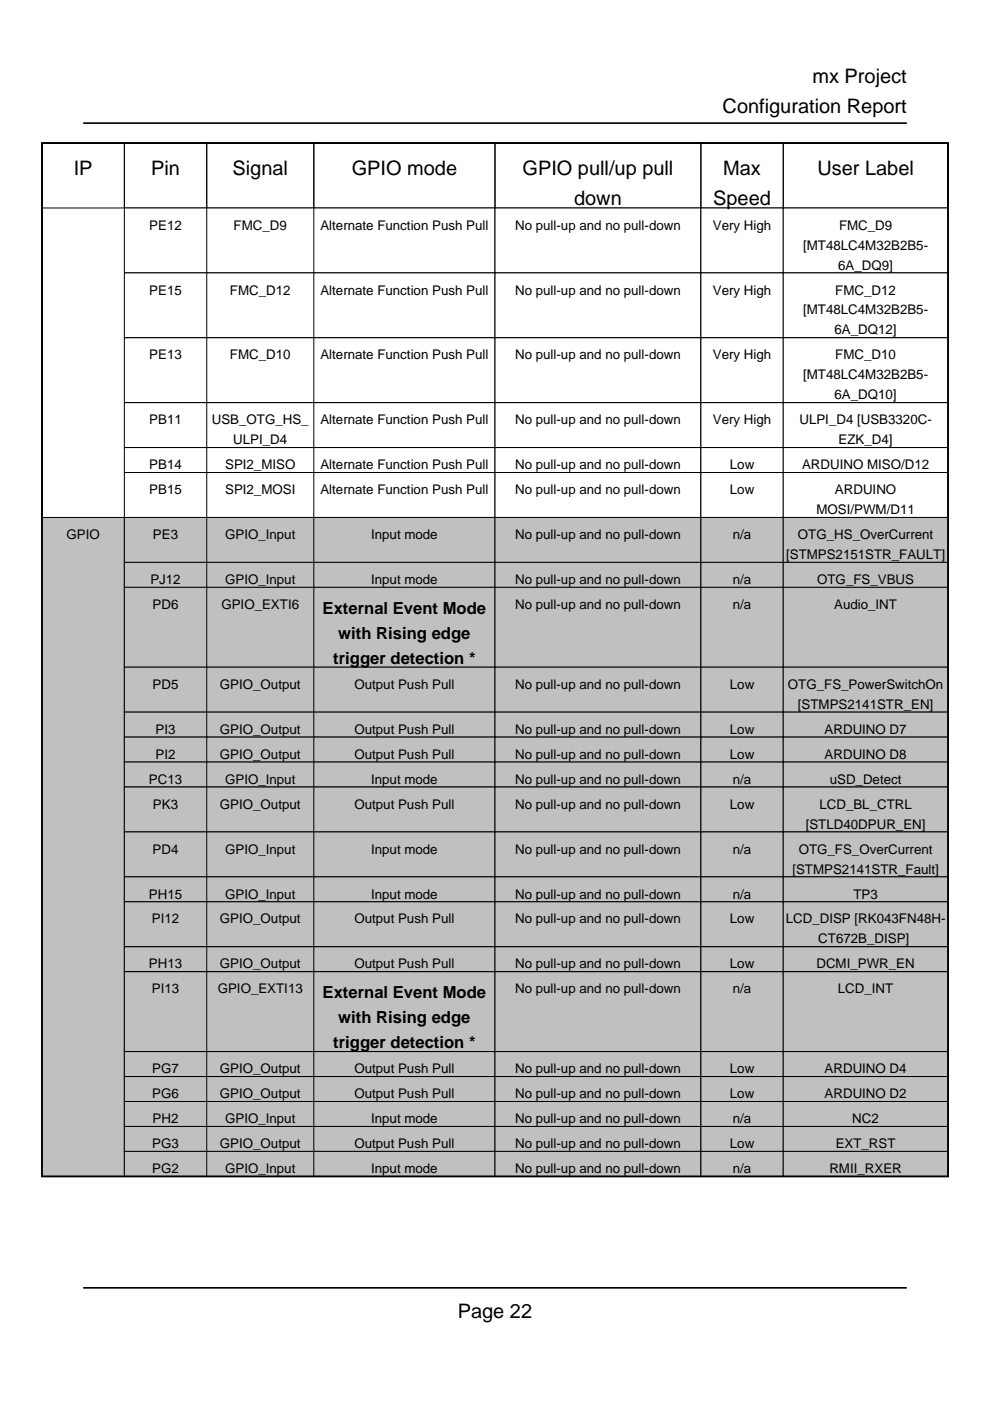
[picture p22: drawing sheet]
<svg xmlns="http://www.w3.org/2000/svg" width="210mm" height="297mm" viewBox="0 0 210 297" stroke-linecap="round" stroke-linejoin="round" font-family="sans-serif">
<defs><g id="words">
<g font-size="4.2">
<text x="172.3" y="17.6">mx Project</text>
<text x="153.2" y="24">Configuration Report</text>
<text x="15.6" y="37">IP</text>
<text x="32" y="37">Pin</text>
<text x="49.3" y="37">Signal</text>
<text x="74.6" y="37">GPIO mode</text>
<text x="110.8" y="37">GPIO pull/up pull</text>
<text x="153.3" y="37">Max</text>
<text x="173.3" y="37">User Label</text>
<text x="121.7" y="43.4">down</text>
<text x="151.2" y="43.4">Speed</text>
<text x="97.1" y="279.4">Page 22</text>
</g>
<g font-size="3.5">
<text x="68.4" y="130.2">External Event Mode</text>
<text x="71.7" y="135.5">with Rising edge</text>
<text x="70.6" y="140.8">trigger detection *</text>
<text x="68.4" y="211.7">External Event Mode</text>
<text x="71.7" y="217">with Rising edge</text>
<text x="70.6" y="222.2">trigger detection *</text>
</g>
<g font-size="2.8">
<text x="31.7" y="48.7">PE12</text>
<text x="49.5" y="48.7">FMC_D9</text>
<text x="67.9" y="48.7">Alternate Function Push Pull</text>
<text x="109.2" y="48.7">No pull-up and no pull-down</text>
<text x="151.1" y="48.7">Very High</text>
<text x="170.3" y="52.9">[MT48LC4M32B2B5-</text>
<text x="177.9" y="48.7">FMC_D9</text>
<text x="177.7" y="57.1">6A_DQ9]</text>
<text x="31.7" y="62.4">PE15</text>
<text x="48.8" y="62.4">FMC_D12</text>
<text x="67.9" y="62.4">Alternate Function Push Pull</text>
<text x="109.2" y="62.4">No pull-up and no pull-down</text>
<text x="151.1" y="62.4">Very High</text>
<text x="177.1" y="62.4">FMC_D12</text>
<text x="170.3" y="66.7">[MT48LC4M32B2B5-</text>
<text x="176.9" y="70.9">6A_DQ12]</text>
<text x="31.7" y="76.2">PE13</text>
<text x="48.8" y="76.2">FMC_D10</text>
<text x="67.9" y="76.2">Alternate Function Push Pull</text>
<text x="109.2" y="76.2">No pull-up and no pull-down</text>
<text x="151.1" y="76.2">Very High</text>
<text x="177.1" y="76.2">FMC_D10</text>
<text x="170.3" y="80.4">[MT48LC4M32B2B5-</text>
<text x="31.7" y="90">PB11</text>
<text x="44.9" y="90">USB_OTG_HS_</text>
<text x="67.9" y="90">Alternate Function Push Pull</text>
<text x="109.2" y="90">No pull-up and no pull-down</text>
<text x="151.1" y="90">Very High</text>
<text x="169.5" y="90">ULPI_D4 [USB3320C-</text>
<text x="176.9" y="84.7">6A_DQ10]</text>
<text x="49.5" y="94.2">ULPI_D4</text>
<text x="177.8" y="94.2">EZK_D4]</text>
<text x="31.7" y="99.5">PB14</text>
<text x="47.7" y="99.5">SPI2_MISO</text>
<text x="67.9" y="99.5">Alternate Function Push Pull</text>
<text x="109.2" y="99.5">No pull-up and no pull-down</text>
<text x="154.7" y="99.5">Low</text>
<text x="170" y="99.5">ARDUINO MISO/D12</text>
<text x="31.7" y="104.8">PB15</text>
<text x="47.7" y="104.8">SPI2_MOSI</text>
<text x="67.9" y="104.8">Alternate Function Push Pull</text>
<text x="109.2" y="104.8">No pull-up and no pull-down</text>
<text x="154.7" y="104.8">Low</text>
<text x="177" y="104.8">ARDUINO</text>
<text x="173.1" y="109">MOSI/PWM/D11</text>
<text x="14.1" y="114.3">GPIO</text>
<text x="32.4" y="114.3">PE3</text>
<text x="47.7" y="114.3">GPIO_Input</text>
<text x="78.7" y="114.3">Input mode</text>
<text x="109.2" y="114.3">No pull-up and no pull-down</text>
<text x="155.4" y="114.3">n/a</text>
<text x="166.7" y="118.5">[STMPS2151STR_FAULT]</text>
<text x="169.2" y="114.3">OTG_HS_OverCurrent</text>
<text x="31.9" y="123.8">PJ12</text>
<text x="47.7" y="123.8">GPIO_Input</text>
<text x="78.7" y="123.8">Input mode</text>
<text x="109.2" y="123.8">No pull-up and no pull-down</text>
<text x="155.4" y="123.8">n/a</text>
<text x="173.3" y="123.8">OTG_FS_VBUS</text>
<text x="32.4" y="129.1">PD6</text>
<text x="46.9" y="129.1">GPIO_EXTI6</text>
<text x="109.2" y="129.1">No pull-up and no pull-down</text>
<text x="155.4" y="129.1">n/a</text>
<text x="176.9" y="129.1">Audio_INT</text>
<text x="32.4" y="146">PD5</text>
<text x="46.6" y="146">GPIO_Output</text>
<text x="75.2" y="146">Output Push Pull</text>
<text x="109.2" y="146">No pull-up and no pull-down</text>
<text x="154.7" y="146">Low</text>
<text x="167.1" y="146">OTG_FS_PowerSwitchOn</text>
<text x="33" y="155.6">PI3</text>
<text x="46.6" y="155.6">GPIO_Output</text>
<text x="75.2" y="155.6">Output Push Pull</text>
<text x="109.2" y="155.6">No pull-up and no pull-down</text>
<text x="154.7" y="155.6">Low</text>
<text x="169.2" y="150.3">[STMPS2141STR_EN]</text>
<text x="174.8" y="155.6">ARDUINO D7</text>
<text x="33" y="160.9">PI2</text>
<text x="46.6" y="160.9">GPIO_Output</text>
<text x="75.2" y="160.9">Output Push Pull</text>
<text x="109.2" y="160.9">No pull-up and no pull-down</text>
<text x="154.7" y="160.9">Low</text>
<text x="174.8" y="160.9">ARDUINO D8</text>
<text x="31.6" y="166.2">PC13</text>
<text x="47.7" y="166.2">GPIO_Input</text>
<text x="78.7" y="166.2">Input mode</text>
<text x="109.2" y="166.2">No pull-up and no pull-down</text>
<text x="155.4" y="166.2">n/a</text>
<text x="175.9" y="166.2">uSD_Detect</text>
<text x="32.4" y="171.4">PK3</text>
<text x="46.6" y="171.4">GPIO_Output</text>
<text x="75.2" y="171.4">Output Push Pull</text>
<text x="109.2" y="171.4">No pull-up and no pull-down</text>
<text x="154.7" y="171.4">Low</text>
<text x="173.7" y="171.4">LCD_BL_CTRL</text>
<text x="170.8" y="175.7">[STLD40DPUR_EN]</text>
<text x="32.4" y="181">PD4</text>
<text x="47.7" y="181">GPIO_Input</text>
<text x="78.7" y="181">Input mode</text>
<text x="109.2" y="181">No pull-up and no pull-down</text>
<text x="155.4" y="181">n/a</text>
<text x="168" y="185.2">[STMPS2141STR_Fault]</text>
<text x="169.3" y="181">OTG_FS_OverCurrent</text>
<text x="31.6" y="190.5">PH15</text>
<text x="47.7" y="190.5">GPIO_Input</text>
<text x="78.7" y="190.5">Input mode</text>
<text x="109.2" y="190.5">No pull-up and no pull-down</text>
<text x="155.4" y="190.5">n/a</text>
<text x="180.9" y="190.5">TP3</text>
<text x="32.2" y="195.8">PI12</text>
<text x="46.6" y="195.8">GPIO_Output</text>
<text x="75.2" y="195.8">Output Push Pull</text>
<text x="109.2" y="195.8">No pull-up and no pull-down</text>
<text x="154.7" y="195.8">Low</text>
<text x="166.6" y="195.8">LCD_DISP [RK043FN48H-</text>
<text x="173.5" y="200">CT672B_DISP]</text>
<text x="31.6" y="205.3">PH13</text>
<text x="46.6" y="205.3">GPIO_Output</text>
<text x="75.2" y="205.3">Output Push Pull</text>
<text x="109.2" y="205.3">No pull-up and no pull-down</text>
<text x="154.7" y="205.3">Low</text>
<text x="173.1" y="205.3">DCMI_PWR_EN</text>
<text x="32.2" y="210.6">PI13</text>
<text x="46.2" y="210.6">GPIO_EXTI13</text>
<text x="109.2" y="210.6">No pull-up and no pull-down</text>
<text x="155.4" y="210.6">n/a</text>
<text x="177.7" y="210.6">LCD_INT</text>
<text x="32.3" y="227.5">PG7</text>
<text x="46.6" y="227.5">GPIO_Output</text>
<text x="75.2" y="227.5">Output Push Pull</text>
<text x="109.2" y="227.5">No pull-up and no pull-down</text>
<text x="154.7" y="227.5">Low</text>
<text x="174.8" y="227.5">ARDUINO D4</text>
<text x="32.3" y="232.8">PG6</text>
<text x="46.6" y="232.8">GPIO_Output</text>
<text x="75.2" y="232.8">Output Push Pull</text>
<text x="109.2" y="232.8">No pull-up and no pull-down</text>
<text x="154.7" y="232.8">Low</text>
<text x="174.8" y="232.8">ARDUINO D2</text>
<text x="32.4" y="238.1">PH2</text>
<text x="47.7" y="238.1">GPIO_Input</text>
<text x="78.7" y="238.1">Input mode</text>
<text x="109.2" y="238.1">No pull-up and no pull-down</text>
<text x="155.4" y="238.1">n/a</text>
<text x="180.7" y="238.1">NC2</text>
<text x="32.3" y="243.4">PG3</text>
<text x="46.6" y="243.4">GPIO_Output</text>
<text x="75.2" y="243.4">Output Push Pull</text>
<text x="109.2" y="243.4">No pull-up and no pull-down</text>
<text x="154.7" y="243.4">Low</text>
<text x="177.2" y="243.4">EXT_RST</text>
<text x="32.3" y="248.7">PG2</text>
<text x="47.7" y="248.7">GPIO_Input</text>
<text x="78.7" y="248.7">Input mode</text>
<text x="109.2" y="248.7">No pull-up and no pull-down</text>
<text x="155.4" y="248.7">n/a</text>
<text x="175.8" y="248.7">RMII_RXER</text>
</g>
</g></defs>
<path d="M8.9 30.3h192.1v219.1h-192.1z" fill="none" stroke="#000" stroke-width=".35"/>
<path d="M8.9 30.3h17.5v13.8h-17.5zM26.4 30.3h17.4v13.8h-17.4zM43.8 30.3h22.7v13.8h-22.7zM66.5 30.3h38.5v13.8h-38.5zM105 30.3h43.6v13.8h-43.6zM148.6 30.3h17.5v13.8h-17.5zM166.1 30.3h34.9v13.8h-34.9z" fill="none" stroke="#000" stroke-width=".21"/>
<path d="M26.4 44.1h17.4v13.8h-17.4z" fill="#fff"/>
<path d="M26.4 44.1h17.4v13.8h-17.4z" fill="none" stroke="#000" stroke-width=".21"/>
<path d="M43.8 44.1h22.7v13.8h-22.7z" fill="#fff"/>
<path d="M43.8 44.1h22.7v13.8h-22.7z" fill="none" stroke="#000" stroke-width=".21"/>
<path d="M66.5 44.1h38.5v13.8h-38.5z" fill="#fff"/>
<path d="M66.5 44.1h38.5v13.8h-38.5z" fill="none" stroke="#000" stroke-width=".21"/>
<path d="M105 44.1h43.6v13.8h-43.6z" fill="#fff"/>
<path d="M105 44.1h43.6v13.8h-43.6z" fill="none" stroke="#000" stroke-width=".21"/>
<path d="M148.6 44.1h17.5v13.8h-17.5z" fill="#fff"/>
<path d="M148.6 44.1h17.5v13.8h-17.5z" fill="none" stroke="#000" stroke-width=".21"/>
<path d="M166.1 44.1h34.9v13.8h-34.9z" fill="#fff"/>
<path d="M166.1 44.1h34.9v13.8h-34.9z" fill="none" stroke="#000" stroke-width=".21"/>
<path d="M26.4 57.9h17.4v13.7h-17.4z" fill="#fff"/>
<path d="M26.4 57.9h17.4v13.7h-17.4z" fill="none" stroke="#000" stroke-width=".21"/>
<path d="M43.8 57.9h22.7v13.7h-22.7z" fill="#fff"/>
<path d="M43.8 57.9h22.7v13.7h-22.7z" fill="none" stroke="#000" stroke-width=".21"/>
<path d="M66.5 57.9h38.5v13.7h-38.5z" fill="#fff"/>
<path d="M66.5 57.9h38.5v13.7h-38.5z" fill="none" stroke="#000" stroke-width=".21"/>
<path d="M105 57.9h43.6v13.7h-43.6z" fill="#fff"/>
<path d="M105 57.9h43.6v13.7h-43.6z" fill="none" stroke="#000" stroke-width=".21"/>
<path d="M148.6 57.9h17.5v13.7h-17.5z" fill="#fff"/>
<path d="M148.6 57.9h17.5v13.7h-17.5z" fill="none" stroke="#000" stroke-width=".21"/>
<path d="M166.1 57.9h34.9v13.7h-34.9z" fill="#fff"/>
<path d="M166.1 57.9h34.9v13.7h-34.9z" fill="none" stroke="#000" stroke-width=".21"/>
<path d="M26.4 71.6h17.4v13.8h-17.4z" fill="#fff"/>
<path d="M26.4 71.6h17.4v13.8h-17.4z" fill="none" stroke="#000" stroke-width=".21"/>
<path d="M43.8 71.6h22.7v13.8h-22.7z" fill="#fff"/>
<path d="M43.8 71.6h22.7v13.8h-22.7z" fill="none" stroke="#000" stroke-width=".21"/>
<path d="M66.5 71.6h38.5v13.8h-38.5z" fill="#fff"/>
<path d="M66.5 71.6h38.5v13.8h-38.5z" fill="none" stroke="#000" stroke-width=".21"/>
<path d="M105 71.6h43.6v13.8h-43.6z" fill="#fff"/>
<path d="M105 71.6h43.6v13.8h-43.6z" fill="none" stroke="#000" stroke-width=".21"/>
<path d="M148.6 71.6h17.5v13.8h-17.5z" fill="#fff"/>
<path d="M148.6 71.6h17.5v13.8h-17.5z" fill="none" stroke="#000" stroke-width=".21"/>
<path d="M166.1 71.6h34.9v13.8h-34.9z" fill="#fff"/>
<path d="M166.1 71.6h34.9v13.8h-34.9z" fill="none" stroke="#000" stroke-width=".21"/>
<path d="M26.4 85.4h17.4v9.5h-17.4z" fill="#fff"/>
<path d="M26.4 85.4h17.4v9.5h-17.4z" fill="none" stroke="#000" stroke-width=".21"/>
<path d="M43.8 85.4h22.7v9.5h-22.7z" fill="#fff"/>
<path d="M43.8 85.4h22.7v9.5h-22.7z" fill="none" stroke="#000" stroke-width=".21"/>
<path d="M66.5 85.4h38.5v9.5h-38.5z" fill="#fff"/>
<path d="M66.5 85.4h38.5v9.5h-38.5z" fill="none" stroke="#000" stroke-width=".21"/>
<path d="M105 85.4h43.6v9.5h-43.6z" fill="#fff"/>
<path d="M105 85.4h43.6v9.5h-43.6z" fill="none" stroke="#000" stroke-width=".21"/>
<path d="M148.6 85.4h17.5v9.5h-17.5z" fill="#fff"/>
<path d="M148.6 85.4h17.5v9.5h-17.5z" fill="none" stroke="#000" stroke-width=".21"/>
<path d="M166.1 85.4h34.9v9.5h-34.9z" fill="#fff"/>
<path d="M166.1 85.4h34.9v9.5h-34.9z" fill="none" stroke="#000" stroke-width=".21"/>
<path d="M26.4 94.9h17.4v5.3h-17.4z" fill="#fff"/>
<path d="M26.4 94.9h17.4v5.3h-17.4z" fill="none" stroke="#000" stroke-width=".21"/>
<path d="M43.8 94.9h22.7v5.3h-22.7z" fill="#fff"/>
<path d="M43.8 94.9h22.7v5.3h-22.7z" fill="none" stroke="#000" stroke-width=".21"/>
<path d="M66.5 94.9h38.5v5.3h-38.5z" fill="#fff"/>
<path d="M66.5 94.9h38.5v5.3h-38.5z" fill="none" stroke="#000" stroke-width=".21"/>
<path d="M105 94.9h43.6v5.3h-43.6z" fill="#fff"/>
<path d="M105 94.9h43.6v5.3h-43.6z" fill="none" stroke="#000" stroke-width=".21"/>
<path d="M148.6 94.9h17.5v5.3h-17.5z" fill="#fff"/>
<path d="M148.6 94.9h17.5v5.3h-17.5z" fill="none" stroke="#000" stroke-width=".21"/>
<path d="M166.1 94.9h34.9v5.3h-34.9z" fill="#fff"/>
<path d="M166.1 94.9h34.9v5.3h-34.9z" fill="none" stroke="#000" stroke-width=".21"/>
<path d="M26.4 100.2h17.4v9.5h-17.4z" fill="#fff"/>
<path d="M26.4 100.2h17.4v9.5h-17.4z" fill="none" stroke="#000" stroke-width=".21"/>
<path d="M43.8 100.2h22.7v9.5h-22.7z" fill="#fff"/>
<path d="M43.8 100.2h22.7v9.5h-22.7z" fill="none" stroke="#000" stroke-width=".21"/>
<path d="M66.5 100.2h38.5v9.5h-38.5z" fill="#fff"/>
<path d="M66.5 100.2h38.5v9.5h-38.5z" fill="none" stroke="#000" stroke-width=".21"/>
<path d="M105 100.2h43.6v9.5h-43.6z" fill="#fff"/>
<path d="M105 100.2h43.6v9.5h-43.6z" fill="none" stroke="#000" stroke-width=".21"/>
<path d="M148.6 100.2h17.5v9.5h-17.5z" fill="#fff"/>
<path d="M148.6 100.2h17.5v9.5h-17.5z" fill="none" stroke="#000" stroke-width=".21"/>
<path d="M166.1 100.2h34.9v9.5h-34.9z" fill="#fff"/>
<path d="M166.1 100.2h34.9v9.5h-34.9z" fill="none" stroke="#000" stroke-width=".21"/>
<path d="M8.9 109.7h17.5v139.7h-17.5z" fill="#c0c0c0"/>
<path d="M8.9 109.7h17.5v139.7h-17.5z" fill="none" stroke="#000" stroke-width=".21"/>
<path d="M26.4 109.7h17.4v9.5h-17.4z" fill="#c0c0c0"/>
<path d="M26.4 109.7h17.4v9.5h-17.4z" fill="none" stroke="#000" stroke-width=".21"/>
<path d="M43.8 109.7h22.7v9.5h-22.7z" fill="#c0c0c0"/>
<path d="M43.8 109.7h22.7v9.5h-22.7z" fill="none" stroke="#000" stroke-width=".21"/>
<path d="M66.5 109.7h38.5v9.5h-38.5z" fill="#c0c0c0"/>
<path d="M66.5 109.7h38.5v9.5h-38.5z" fill="none" stroke="#000" stroke-width=".21"/>
<path d="M105 109.7h43.6v9.5h-43.6z" fill="#c0c0c0"/>
<path d="M105 109.7h43.6v9.5h-43.6z" fill="none" stroke="#000" stroke-width=".21"/>
<path d="M148.6 109.7h17.5v9.5h-17.5z" fill="#c0c0c0"/>
<path d="M148.6 109.7h17.5v9.5h-17.5z" fill="none" stroke="#000" stroke-width=".21"/>
<path d="M166.1 109.7h34.9v9.5h-34.9z" fill="#c0c0c0"/>
<path d="M166.1 109.7h34.9v9.5h-34.9z" fill="none" stroke="#000" stroke-width=".21"/>
<path d="M26.4 119.2h17.4v5.3h-17.4z" fill="#c0c0c0"/>
<path d="M26.4 119.2h17.4v5.3h-17.4z" fill="none" stroke="#000" stroke-width=".21"/>
<path d="M43.8 119.2h22.7v5.3h-22.7z" fill="#c0c0c0"/>
<path d="M43.8 119.2h22.7v5.3h-22.7z" fill="none" stroke="#000" stroke-width=".21"/>
<path d="M66.5 119.2h38.5v5.3h-38.5z" fill="#c0c0c0"/>
<path d="M66.5 119.2h38.5v5.3h-38.5z" fill="none" stroke="#000" stroke-width=".21"/>
<path d="M105 119.2h43.6v5.3h-43.6z" fill="#c0c0c0"/>
<path d="M105 119.2h43.6v5.3h-43.6z" fill="none" stroke="#000" stroke-width=".21"/>
<path d="M148.6 119.2h17.5v5.3h-17.5z" fill="#c0c0c0"/>
<path d="M148.6 119.2h17.5v5.3h-17.5z" fill="none" stroke="#000" stroke-width=".21"/>
<path d="M166.1 119.2h34.9v5.3h-34.9z" fill="#c0c0c0"/>
<path d="M166.1 119.2h34.9v5.3h-34.9z" fill="none" stroke="#000" stroke-width=".21"/>
<path d="M26.4 124.5h17.4v17h-17.4z" fill="#c0c0c0"/>
<path d="M26.4 124.5h17.4v17h-17.4z" fill="none" stroke="#000" stroke-width=".21"/>
<path d="M43.8 124.5h22.7v17h-22.7z" fill="#c0c0c0"/>
<path d="M43.8 124.5h22.7v17h-22.7z" fill="none" stroke="#000" stroke-width=".21"/>
<path d="M66.5 124.5h38.5v17h-38.5z" fill="#c0c0c0"/>
<path d="M66.5 124.5h38.5v17h-38.5z" fill="none" stroke="#000" stroke-width=".21"/>
<path d="M105 124.5h43.6v17h-43.6z" fill="#c0c0c0"/>
<path d="M105 124.5h43.6v17h-43.6z" fill="none" stroke="#000" stroke-width=".21"/>
<path d="M148.6 124.5h17.5v17h-17.5z" fill="#c0c0c0"/>
<path d="M148.6 124.5h17.5v17h-17.5z" fill="none" stroke="#000" stroke-width=".21"/>
<path d="M166.1 124.5h34.9v17h-34.9z" fill="#c0c0c0"/>
<path d="M166.1 124.5h34.9v17h-34.9z" fill="none" stroke="#000" stroke-width=".21"/>
<path d="M26.4 141.5h17.4v9.5h-17.4z" fill="#c0c0c0"/>
<path d="M26.4 141.5h17.4v9.5h-17.4z" fill="none" stroke="#000" stroke-width=".21"/>
<path d="M43.8 141.5h22.7v9.5h-22.7z" fill="#c0c0c0"/>
<path d="M43.8 141.5h22.7v9.5h-22.7z" fill="none" stroke="#000" stroke-width=".21"/>
<path d="M66.5 141.5h38.5v9.5h-38.5z" fill="#c0c0c0"/>
<path d="M66.5 141.5h38.5v9.5h-38.5z" fill="none" stroke="#000" stroke-width=".21"/>
<path d="M105 141.5h43.6v9.5h-43.6z" fill="#c0c0c0"/>
<path d="M105 141.5h43.6v9.5h-43.6z" fill="none" stroke="#000" stroke-width=".21"/>
<path d="M148.6 141.5h17.5v9.5h-17.5z" fill="#c0c0c0"/>
<path d="M148.6 141.5h17.5v9.5h-17.5z" fill="none" stroke="#000" stroke-width=".21"/>
<path d="M166.1 141.5h34.9v9.5h-34.9z" fill="#c0c0c0"/>
<path d="M166.1 141.5h34.9v9.5h-34.9z" fill="none" stroke="#000" stroke-width=".21"/>
<path d="M26.4 151h17.4v5.3h-17.4z" fill="#c0c0c0"/>
<path d="M26.4 151h17.4v5.3h-17.4z" fill="none" stroke="#000" stroke-width=".21"/>
<path d="M43.8 151h22.7v5.3h-22.7z" fill="#c0c0c0"/>
<path d="M43.8 151h22.7v5.3h-22.7z" fill="none" stroke="#000" stroke-width=".21"/>
<path d="M66.5 151h38.5v5.3h-38.5z" fill="#c0c0c0"/>
<path d="M66.5 151h38.5v5.3h-38.5z" fill="none" stroke="#000" stroke-width=".21"/>
<path d="M105 151h43.6v5.3h-43.6z" fill="#c0c0c0"/>
<path d="M105 151h43.6v5.3h-43.6z" fill="none" stroke="#000" stroke-width=".21"/>
<path d="M148.6 151h17.5v5.3h-17.5z" fill="#c0c0c0"/>
<path d="M148.6 151h17.5v5.3h-17.5z" fill="none" stroke="#000" stroke-width=".21"/>
<path d="M166.1 151h34.9v5.3h-34.9z" fill="#c0c0c0"/>
<path d="M166.1 151h34.9v5.3h-34.9z" fill="none" stroke="#000" stroke-width=".21"/>
<path d="M26.4 156.3h17.4v5.3h-17.4z" fill="#c0c0c0"/>
<path d="M26.4 156.3h17.4v5.3h-17.4z" fill="none" stroke="#000" stroke-width=".21"/>
<path d="M43.8 156.3h22.7v5.3h-22.7z" fill="#c0c0c0"/>
<path d="M43.8 156.3h22.7v5.3h-22.7z" fill="none" stroke="#000" stroke-width=".21"/>
<path d="M66.5 156.3h38.5v5.3h-38.5z" fill="#c0c0c0"/>
<path d="M66.5 156.3h38.5v5.3h-38.5z" fill="none" stroke="#000" stroke-width=".21"/>
<path d="M105 156.3h43.6v5.3h-43.6z" fill="#c0c0c0"/>
<path d="M105 156.3h43.6v5.3h-43.6z" fill="none" stroke="#000" stroke-width=".21"/>
<path d="M148.6 156.3h17.5v5.3h-17.5z" fill="#c0c0c0"/>
<path d="M148.6 156.3h17.5v5.3h-17.5z" fill="none" stroke="#000" stroke-width=".21"/>
<path d="M166.1 156.3h34.9v5.3h-34.9z" fill="#c0c0c0"/>
<path d="M166.1 156.3h34.9v5.3h-34.9z" fill="none" stroke="#000" stroke-width=".21"/>
<path d="M26.4 161.6h17.4v5.3h-17.4z" fill="#c0c0c0"/>
<path d="M26.4 161.6h17.4v5.3h-17.4z" fill="none" stroke="#000" stroke-width=".21"/>
<path d="M43.8 161.6h22.7v5.3h-22.7z" fill="#c0c0c0"/>
<path d="M43.8 161.6h22.7v5.3h-22.7z" fill="none" stroke="#000" stroke-width=".21"/>
<path d="M66.5 161.6h38.5v5.3h-38.5z" fill="#c0c0c0"/>
<path d="M66.5 161.6h38.5v5.3h-38.5z" fill="none" stroke="#000" stroke-width=".21"/>
<path d="M105 161.6h43.6v5.3h-43.6z" fill="#c0c0c0"/>
<path d="M105 161.6h43.6v5.3h-43.6z" fill="none" stroke="#000" stroke-width=".21"/>
<path d="M148.6 161.6h17.5v5.3h-17.5z" fill="#c0c0c0"/>
<path d="M148.6 161.6h17.5v5.3h-17.5z" fill="none" stroke="#000" stroke-width=".21"/>
<path d="M166.1 161.6h34.9v5.3h-34.9z" fill="#c0c0c0"/>
<path d="M166.1 161.6h34.9v5.3h-34.9z" fill="none" stroke="#000" stroke-width=".21"/>
<path d="M26.4 166.9h17.4v9.5h-17.4z" fill="#c0c0c0"/>
<path d="M26.4 166.9h17.4v9.5h-17.4z" fill="none" stroke="#000" stroke-width=".21"/>
<path d="M43.8 166.9h22.7v9.5h-22.7z" fill="#c0c0c0"/>
<path d="M43.8 166.9h22.7v9.5h-22.7z" fill="none" stroke="#000" stroke-width=".21"/>
<path d="M66.5 166.9h38.5v9.5h-38.5z" fill="#c0c0c0"/>
<path d="M66.5 166.9h38.5v9.5h-38.5z" fill="none" stroke="#000" stroke-width=".21"/>
<path d="M105 166.9h43.6v9.5h-43.6z" fill="#c0c0c0"/>
<path d="M105 166.9h43.6v9.5h-43.6z" fill="none" stroke="#000" stroke-width=".21"/>
<path d="M148.6 166.9h17.5v9.5h-17.5z" fill="#c0c0c0"/>
<path d="M148.6 166.9h17.5v9.5h-17.5z" fill="none" stroke="#000" stroke-width=".21"/>
<path d="M166.1 166.9h34.9v9.5h-34.9z" fill="#c0c0c0"/>
<path d="M166.1 166.9h34.9v9.5h-34.9z" fill="none" stroke="#000" stroke-width=".21"/>
<path d="M26.4 176.4h17.4v9.5h-17.4z" fill="#c0c0c0"/>
<path d="M26.4 176.4h17.4v9.5h-17.4z" fill="none" stroke="#000" stroke-width=".21"/>
<path d="M43.8 176.4h22.7v9.5h-22.7z" fill="#c0c0c0"/>
<path d="M43.8 176.4h22.7v9.5h-22.7z" fill="none" stroke="#000" stroke-width=".21"/>
<path d="M66.5 176.4h38.5v9.5h-38.5z" fill="#c0c0c0"/>
<path d="M66.5 176.4h38.5v9.5h-38.5z" fill="none" stroke="#000" stroke-width=".21"/>
<path d="M105 176.4h43.6v9.5h-43.6z" fill="#c0c0c0"/>
<path d="M105 176.4h43.6v9.5h-43.6z" fill="none" stroke="#000" stroke-width=".21"/>
<path d="M148.6 176.4h17.5v9.5h-17.5z" fill="#c0c0c0"/>
<path d="M148.6 176.4h17.5v9.5h-17.5z" fill="none" stroke="#000" stroke-width=".21"/>
<path d="M166.1 176.4h34.9v9.5h-34.9z" fill="#c0c0c0"/>
<path d="M166.1 176.4h34.9v9.5h-34.9z" fill="none" stroke="#000" stroke-width=".21"/>
<path d="M26.4 185.9h17.4v5.3h-17.4z" fill="#c0c0c0"/>
<path d="M26.4 185.9h17.4v5.3h-17.4z" fill="none" stroke="#000" stroke-width=".21"/>
<path d="M43.8 185.9h22.7v5.3h-22.7z" fill="#c0c0c0"/>
<path d="M43.8 185.9h22.7v5.3h-22.7z" fill="none" stroke="#000" stroke-width=".21"/>
<path d="M66.5 185.9h38.5v5.3h-38.5z" fill="#c0c0c0"/>
<path d="M66.5 185.9h38.5v5.3h-38.5z" fill="none" stroke="#000" stroke-width=".21"/>
<path d="M105 185.9h43.6v5.3h-43.6z" fill="#c0c0c0"/>
<path d="M105 185.9h43.6v5.3h-43.6z" fill="none" stroke="#000" stroke-width=".21"/>
<path d="M148.6 185.9h17.5v5.3h-17.5z" fill="#c0c0c0"/>
<path d="M148.6 185.9h17.5v5.3h-17.5z" fill="none" stroke="#000" stroke-width=".21"/>
<path d="M166.1 185.9h34.9v5.3h-34.9z" fill="#c0c0c0"/>
<path d="M166.1 185.9h34.9v5.3h-34.9z" fill="none" stroke="#000" stroke-width=".21"/>
<path d="M26.4 191.2h17.4v9.5h-17.4z" fill="#c0c0c0"/>
<path d="M26.4 191.2h17.4v9.5h-17.4z" fill="none" stroke="#000" stroke-width=".21"/>
<path d="M43.8 191.2h22.7v9.5h-22.7z" fill="#c0c0c0"/>
<path d="M43.8 191.2h22.7v9.5h-22.7z" fill="none" stroke="#000" stroke-width=".21"/>
<path d="M66.5 191.2h38.5v9.5h-38.5z" fill="#c0c0c0"/>
<path d="M66.5 191.2h38.5v9.5h-38.5z" fill="none" stroke="#000" stroke-width=".21"/>
<path d="M105 191.2h43.6v9.5h-43.6z" fill="#c0c0c0"/>
<path d="M105 191.2h43.6v9.5h-43.6z" fill="none" stroke="#000" stroke-width=".21"/>
<path d="M148.6 191.2h17.5v9.5h-17.5z" fill="#c0c0c0"/>
<path d="M148.6 191.2h17.5v9.5h-17.5z" fill="none" stroke="#000" stroke-width=".21"/>
<path d="M166.1 191.2h34.9v9.5h-34.9z" fill="#c0c0c0"/>
<path d="M166.1 191.2h34.9v9.5h-34.9z" fill="none" stroke="#000" stroke-width=".21"/>
<path d="M26.4 200.7h17.4v5.3h-17.4z" fill="#c0c0c0"/>
<path d="M26.4 200.7h17.4v5.3h-17.4z" fill="none" stroke="#000" stroke-width=".21"/>
<path d="M43.8 200.7h22.7v5.3h-22.7z" fill="#c0c0c0"/>
<path d="M43.8 200.7h22.7v5.3h-22.7z" fill="none" stroke="#000" stroke-width=".21"/>
<path d="M66.5 200.7h38.5v5.3h-38.5z" fill="#c0c0c0"/>
<path d="M66.5 200.7h38.5v5.3h-38.5z" fill="none" stroke="#000" stroke-width=".21"/>
<path d="M105 200.7h43.6v5.3h-43.6z" fill="#c0c0c0"/>
<path d="M105 200.7h43.6v5.3h-43.6z" fill="none" stroke="#000" stroke-width=".21"/>
<path d="M148.6 200.7h17.5v5.3h-17.5z" fill="#c0c0c0"/>
<path d="M148.6 200.7h17.5v5.3h-17.5z" fill="none" stroke="#000" stroke-width=".21"/>
<path d="M166.1 200.7h34.9v5.3h-34.9z" fill="#c0c0c0"/>
<path d="M166.1 200.7h34.9v5.3h-34.9z" fill="none" stroke="#000" stroke-width=".21"/>
<path d="M26.4 206h17.4v17h-17.4z" fill="#c0c0c0"/>
<path d="M26.4 206h17.4v17h-17.4z" fill="none" stroke="#000" stroke-width=".21"/>
<path d="M43.8 206h22.7v17h-22.7z" fill="#c0c0c0"/>
<path d="M43.8 206h22.7v17h-22.7z" fill="none" stroke="#000" stroke-width=".21"/>
<path d="M66.5 206h38.5v17h-38.5z" fill="#c0c0c0"/>
<path d="M66.5 206h38.5v17h-38.5z" fill="none" stroke="#000" stroke-width=".21"/>
<path d="M105 206h43.6v17h-43.6z" fill="#c0c0c0"/>
<path d="M105 206h43.6v17h-43.6z" fill="none" stroke="#000" stroke-width=".21"/>
<path d="M148.6 206h17.5v17h-17.5z" fill="#c0c0c0"/>
<path d="M148.6 206h17.5v17h-17.5z" fill="none" stroke="#000" stroke-width=".21"/>
<path d="M166.1 206h34.9v17h-34.9z" fill="#c0c0c0"/>
<path d="M166.1 206h34.9v17h-34.9z" fill="none" stroke="#000" stroke-width=".21"/>
<path d="M26.4 223h17.4v5.2h-17.4z" fill="#c0c0c0"/>
<path d="M26.4 223h17.4v5.2h-17.4z" fill="none" stroke="#000" stroke-width=".21"/>
<path d="M43.8 223h22.7v5.2h-22.7z" fill="#c0c0c0"/>
<path d="M43.8 223h22.7v5.2h-22.7z" fill="none" stroke="#000" stroke-width=".21"/>
<path d="M66.5 223h38.5v5.2h-38.5z" fill="#c0c0c0"/>
<path d="M66.5 223h38.5v5.2h-38.5z" fill="none" stroke="#000" stroke-width=".21"/>
<path d="M105 223h43.6v5.2h-43.6z" fill="#c0c0c0"/>
<path d="M105 223h43.6v5.2h-43.6z" fill="none" stroke="#000" stroke-width=".21"/>
<path d="M148.6 223h17.5v5.2h-17.5z" fill="#c0c0c0"/>
<path d="M148.6 223h17.5v5.2h-17.5z" fill="none" stroke="#000" stroke-width=".21"/>
<path d="M166.1 223h34.9v5.2h-34.9z" fill="#c0c0c0"/>
<path d="M166.1 223h34.9v5.2h-34.9z" fill="none" stroke="#000" stroke-width=".21"/>
<path d="M26.4 228.2h17.4v5.3h-17.4z" fill="#c0c0c0"/>
<path d="M26.4 228.2h17.4v5.3h-17.4z" fill="none" stroke="#000" stroke-width=".21"/>
<path d="M43.8 228.2h22.7v5.3h-22.7z" fill="#c0c0c0"/>
<path d="M43.8 228.2h22.7v5.3h-22.7z" fill="none" stroke="#000" stroke-width=".21"/>
<path d="M66.5 228.2h38.5v5.3h-38.5z" fill="#c0c0c0"/>
<path d="M66.5 228.2h38.5v5.3h-38.5z" fill="none" stroke="#000" stroke-width=".21"/>
<path d="M105 228.2h43.6v5.3h-43.6z" fill="#c0c0c0"/>
<path d="M105 228.2h43.6v5.3h-43.6z" fill="none" stroke="#000" stroke-width=".21"/>
<path d="M148.6 228.2h17.5v5.3h-17.5z" fill="#c0c0c0"/>
<path d="M148.6 228.2h17.5v5.3h-17.5z" fill="none" stroke="#000" stroke-width=".21"/>
<path d="M166.1 228.2h34.9v5.3h-34.9z" fill="#c0c0c0"/>
<path d="M166.1 228.2h34.9v5.3h-34.9z" fill="none" stroke="#000" stroke-width=".21"/>
<path d="M26.4 233.5h17.4v5.3h-17.4z" fill="#c0c0c0"/>
<path d="M26.4 233.5h17.4v5.3h-17.4z" fill="none" stroke="#000" stroke-width=".21"/>
<path d="M43.8 233.5h22.7v5.3h-22.7z" fill="#c0c0c0"/>
<path d="M43.8 233.5h22.7v5.3h-22.7z" fill="none" stroke="#000" stroke-width=".21"/>
<path d="M66.5 233.5h38.5v5.3h-38.5z" fill="#c0c0c0"/>
<path d="M66.5 233.5h38.5v5.3h-38.5z" fill="none" stroke="#000" stroke-width=".21"/>
<path d="M105 233.5h43.6v5.3h-43.6z" fill="#c0c0c0"/>
<path d="M105 233.5h43.6v5.3h-43.6z" fill="none" stroke="#000" stroke-width=".21"/>
<path d="M148.6 233.5h17.5v5.3h-17.5z" fill="#c0c0c0"/>
<path d="M148.6 233.5h17.5v5.3h-17.5z" fill="none" stroke="#000" stroke-width=".21"/>
<path d="M166.1 233.5h34.9v5.3h-34.9z" fill="#c0c0c0"/>
<path d="M166.1 233.5h34.9v5.3h-34.9z" fill="none" stroke="#000" stroke-width=".21"/>
<path d="M26.4 238.8h17.4v5.3h-17.4z" fill="#c0c0c0"/>
<path d="M26.4 238.8h17.4v5.3h-17.4z" fill="none" stroke="#000" stroke-width=".21"/>
<path d="M43.8 238.8h22.7v5.3h-22.7z" fill="#c0c0c0"/>
<path d="M43.8 238.8h22.7v5.3h-22.7z" fill="none" stroke="#000" stroke-width=".21"/>
<path d="M66.5 238.8h38.5v5.3h-38.5z" fill="#c0c0c0"/>
<path d="M66.5 238.8h38.5v5.3h-38.5z" fill="none" stroke="#000" stroke-width=".21"/>
<path d="M105 238.8h43.6v5.3h-43.6z" fill="#c0c0c0"/>
<path d="M105 238.8h43.6v5.3h-43.6z" fill="none" stroke="#000" stroke-width=".21"/>
<path d="M148.6 238.8h17.5v5.3h-17.5z" fill="#c0c0c0"/>
<path d="M148.6 238.8h17.5v5.3h-17.5z" fill="none" stroke="#000" stroke-width=".21"/>
<path d="M166.1 238.8h34.9v5.3h-34.9z" fill="#c0c0c0"/>
<path d="M166.1 238.8h34.9v5.3h-34.9z" fill="none" stroke="#000" stroke-width=".21"/>
<path d="M26.4 244.1h17.4v5.3h-17.4z" fill="#c0c0c0"/>
<path d="M26.4 244.1h17.4v5.3h-17.4z" fill="none" stroke="#000" stroke-width=".21"/>
<path d="M43.8 244.1h22.7v5.3h-22.7z" fill="#c0c0c0"/>
<path d="M43.8 244.1h22.7v5.3h-22.7z" fill="none" stroke="#000" stroke-width=".21"/>
<path d="M66.5 244.1h38.5v5.3h-38.5z" fill="#c0c0c0"/>
<path d="M66.5 244.1h38.5v5.3h-38.5z" fill="none" stroke="#000" stroke-width=".21"/>
<path d="M105 244.1h43.6v5.3h-43.6z" fill="#c0c0c0"/>
<path d="M105 244.1h43.6v5.3h-43.6z" fill="none" stroke="#000" stroke-width=".21"/>
<path d="M148.6 244.1h17.5v5.3h-17.5z" fill="#c0c0c0"/>
<path d="M148.6 244.1h17.5v5.3h-17.5z" fill="none" stroke="#000" stroke-width=".21"/>
<path d="M166.1 244.1h34.9v5.3h-34.9z" fill="#c0c0c0"/>
<path d="M166.1 244.1h34.9v5.3h-34.9z" fill="none" stroke="#000" stroke-width=".21"/>
<path d="M8.9 30.3h192.1v219.1h-192.1zM17.6 26.1h174.7M17.6 273h174.7" fill="none" stroke="#000" stroke-width=".35"/>
<use href="#words"/>
</svg>
